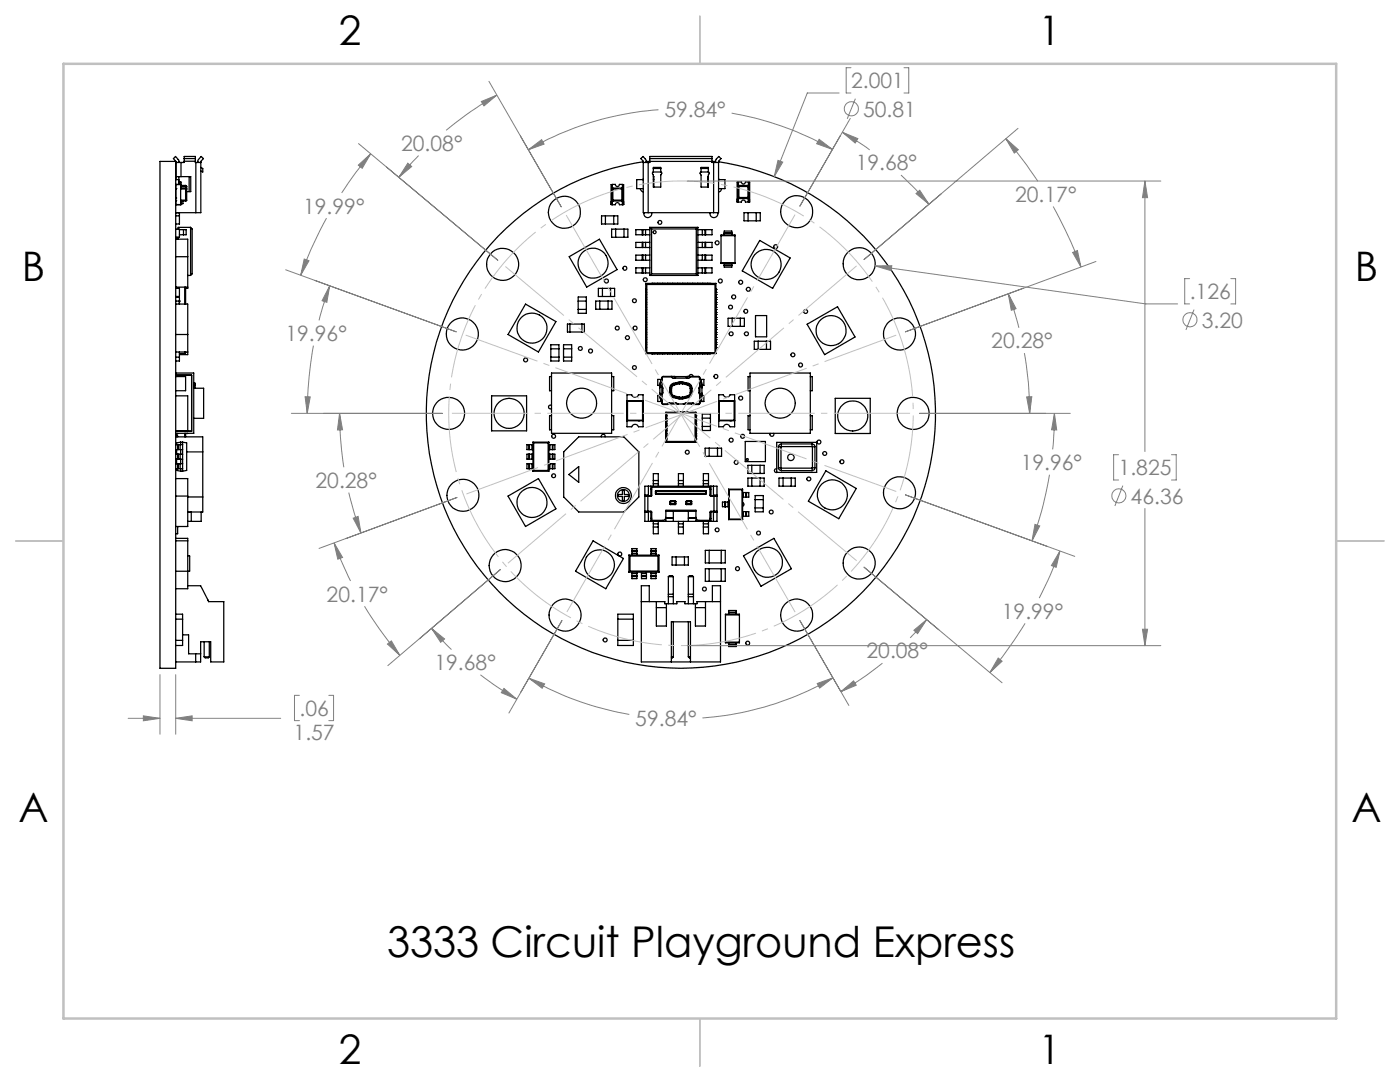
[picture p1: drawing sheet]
<svg xmlns="http://www.w3.org/2000/svg" width="279mm" height="216mm" viewBox="0 0 279 216" stroke-linecap="round" stroke-linejoin="round" font-family="sans-serif">
<defs><g id="words">
<text font-size="8.5" x="77.2" y="190.9">3333 Circuit Playground Express</text>
<g font-size="8.1">
<text x="67.6" y="8.9">2</text>
<text x="207.3" y="8.9">1</text>
<text x="4.4" y="56.2">B</text>
<text x="270.4" y="56.2">B</text>
<text x="3.7" y="164.1">A</text>
<text x="269.7" y="164.1">A</text>
<text x="67.6" y="212.4">2</text>
<text x="207.3" y="212.4">1</text>
</g>
<g font-size="4.2" fill="#808080">
<text x="169.9" y="17.6">2.001</text>
<text x="132.6" y="23.4">59.84°</text>
<text x="172.3" y="23.3">50.81</text>
<text x="80.1" y="30.1">20.08°</text>
<text x="170.8" y="34">19.68°</text>
<text x="202.6" y="40.3">20.17°</text>
<text x="60.5" y="42.6">19.99°</text>
<text x="237.4" y="59.7">.126</text>
<text x="239.8" y="65.4">3.20</text>
<text x="57" y="68">19.96°</text>
<text x="197.8" y="69.5">20.28°</text>
<text x="203.7" y="93.8">19.96°</text>
<text x="223.2" y="94.8">1.825</text>
<text x="63" y="97.4">20.28°</text>
<text x="225.6" y="100.5">46.36</text>
<text x="65.2" y="120">20.17°</text>
<text x="199.9" y="123.5">19.99°</text>
<text x="172.9" y="131.4">20.08°</text>
<text x="86.7" y="133.7">19.68°</text>
<text x="59.8" y="142.9">.06</text>
<text x="58.6" y="147.6">1.57</text>
<text x="126.8" y="144.9">59.84°</text>
</g>
</g></defs>
<g fill="none" stroke="#000" stroke-width=".25">
<path d="M31.9 32.2h3.2v101.1h-3.2zM35.1 37.6h.1M35.1 39.5h.1M35.1 35.8h.6v1M35.1 36.8h1M35.1 32.4h1M35.1 35.2h1M35.7 32.4v-.5l-.7-.7-.4 .4 .5 .6v3.6M35.7 36.3h.4v4.6h-1M35.7 35.2v1.6M36.1 39.9h.9M36.1 37.7h.9"/>
<path d="M36.1 36.8h-1v4h1M36.1 37.6h.1M36.1 37.2h.9M36.1 37h.9M36.1 37.5h.9M36.1 32.4h.7v-1.2h2.2v1.2h.1M36.1 35.2h2v3h-.8M36.1 32.4v2.8M36.8 31.6h2.2M36.8 32.2h2.2M37 37v.2M37 37.2h.3"/>
<path d="M37 37l.3 .2M37 39.9v.2M37 37.5v.2M37 37.5l.3 .1-.3 .1M37 39.9h.3M37 37.2v.3M37 37.7v2.2M37.3 39.9l-.3 .2M37.3 37.2v2.7M37.7 35.2v3M39.1 32.4h1M39.1 32.4v10"/>
<path d="M39.5 32.4v-.5l.6-.7 .5 .4-.5 .6v10.2h-1M40.1 33.4l.4 .2v.7l-.4-.2M122.1 37.7h.2M122.1 39.9h.2M122.1 39.9l.2 .2M122.1 37.7v2.2M122.2 37.6v-.8h.6a.41 .41 0 0 0 .4 .4 .41 .41 0 0 0 .4-.4h.6v.8M122.2 36.8h-.2v4h.2M122.3 39.9v.2M122.3 37.5l-.2 .2M122.3 37.5v.2M122.3 39.9h1.8"/>
<path d="M122.3 37.7v2.2M122.3 37.7h1.8M122.3 37.5h1.8M124.1 39.9v.2M124.1 37.7h.2M124.1 39.9h.2M124.1 37.5v.2M124.1 37.5l.2 .2M124.1 37.7v2.2M124.2 36.8h.3v4h-.3M124.3 39.9l-.2 .2M124.3 37.7v2.2"/>
<path d="M127.8 37.6l.2 .5 .4 .2M128.4 32.4h1M128.4 32.3a50.8 50.8 0 0 0-35.2 77.8 50.8 50.8 0 0 0 85.4 0 50.8 50.8 0 0 0-35.2-77.8M128.4 35.7l-.2 .1M128.4 35.8h-1.3v1.8h1.3M129 32.4l-.1-.5-.6-.7-.4 .4 .5 .6v10.2h1M129 32.2h13.8M129.4 32.4h.3v-1.2h12.4v1.2h.3M129.4 32.4v10M129.7 31.6h12.4M130.4 34.3l-.2 .1 .2 .5v2.4h1.5v-2.4l.2-.3-.2-.3M130.4 34.3v-.9h1.5v.9"/>
<path d="M130.4 34.3h1.5M130.4 33.6h1.5M130.4 35.2h.1v2.1M130.4 35.8h.1M139.9 34.3l-.2 .2 .2 .4v2.4h1.5v-2.4l.2-.3-.2-.3M139.9 34.3h1.5M139.9 34.3v-.9h1.5v.9M139.9 33.6h1.5M141.3 35.8h.1M141.4 35.2l-.1 2.1M142.4 32.4h1M142.4 32.4v10"/>
<path d="M142.8 32.4l.1-.7 .5-.5 .5 .4-.5 .6v10.2h-1M143.4 35.7l.2 .1M143.4 35.8h1.3v1.8h-1.3M144 37.6a.61 .61 0 0 1-.6 .7M147.1 36.3h.9a.41 .41 0 0 0 .4 .4 .41 .41 0 0 0 .4-.4h.8v4h-.8a.41 .41 0 0 0-.4-.4 .41 .41 0 0 0-.4 .4h-.9zM147.2 37.2h.3M147.2 39.4h.3M147.2 39.4l.3 .2M147.2 37.2v2.2M147.4 36.3v.7M147.4 39.6v.7M147.4 39.7h-.3v.6h.3"/>
<path d="M147.5 37v.2M147.5 37l-.3 .2M147.5 39.4v.2M147.5 37.2v2.2M147.5 37.2h1.8M147.5 37h1.8M147.5 39.4h1.8M147.5 39.6h1.8M149.3 37v.2M149.3 39.4h.2M149.3 39.4v.2M149.3 37.2h.2"/>
<path d="M149.3 37l.2 .2M149.3 37.2v2.2M149.4 36.3v.7M149.4 39.6v.7M149.4 39.7h.2v.6h-.2M149.5 39.4l-.2 .2M149.5 37.2v2.2M35.1 40h.1M35.1 45.7h.7v1.6h-.7M35.1 42.4h4M35.1 43.1h.7M35.1 57.5h.7v1.7h-.7v.1h.7v1.4"/>
<path d="M35.1 47.7h2.4v9.8h-.5M35.1 57.5h.1M35.1 51.2h2.4M35.1 57.3h2.4M35.1 57.3v.2M35.3 47.3v.4M35.5 59.2v.1M35.6 47.3v.4M35.8 46.8h.8M35.8 45.8h.8M35.8 42.4v2.3h-.7M36.1 40.8h.1"/>
<path d="M36.1 40.3h.1M36.1 40.1h.9M36.1 40.5l.2 .1M36.5 40.1v.5h-.4M36.6 45.8h.5v1h-.5M36.6 45.8v1M36.9 57.3v3.4M37 57.3v3.4M37.5 55h.5M38 45.4h-2.4v.3M38 45.4v9.6M38 45.4l.3 .3v8.9l-.3 .4"/>
<path d="M113.6 51.2l6-3.5 3.6 6.1-6.1 3.5zM115.4 59.3h1.6v3.2h-1.6zM119.4 57.5h3.3v1.7h-3.3zM120.1 43.1h3.2v1.6h-3.2zM120.2 57.5v1.7M120.8 43.1v1.6M121.8 57.5v1.7M122.1 45.7h3.2v1.6h-3.2zM122.2 40.1v.8h.6a.41 .41 0 0 1 .4-.5 .41 .41 0 0 1 .4 .5h.6v-.8M122.2 40.3h-.2v.5M122.3 40.1h1.8M122.5 43.1v1.6"/>
<path d="M122.9 45.7v1.6M124.2 40.3h.3M124.5 45.7v1.6M128.2 45.8h.1M128.2 46.8h.1M128.2 53.4h.1M128.2 54.5h.1M128.2 49.4h.1M128.2 48.4h.1M128.2 51.9h.1M128.2 50.9h.1M128.2 48.4h-1.3v1h1.3"/>
<path d="M128.2 53.4h-1.3v1.1h1.3M128.2 45.8h-1.3v1h1.3M128.2 50.9h-1.3v1h1.3M128.2 45.8v1M128.2 48.4v1M128.2 50.9v1M128.2 53.4v1.1M128.3 48.4h.5M128.3 49.4h.5M128.3 53.4h.5M128.3 54.5h.5M128.3 51.9h.5"/>
<path d="M128.3 50.9h.5M128.3 45.8h.5M128.3 46.8h.5M128.3 45.8v1M128.3 48.4v1M128.3 50.9v1M128.3 53.4v1.1M128.5 42.4a.8 .8 0 0 0 .8 1 .8 .8 0 0 0 .8-1M128.8 45.8v1M128.8 48.4v1M128.8 50.9v1M128.8 53.4v1.1"/>
<path d="M128.8 48.4h.9M128.8 49.4h.9M128.8 54.5h.9M128.8 53.4h.9M128.8 46.8h.9M128.8 45.8h.9M128.8 51.9h.9M128.8 50.9h.9M128.9 59.4h.1M128.9 58.8h.1M128.9 57.7h.1M128.9 58.3h.1"/>
<path d="M128.9 59.8h.1M128.9 56.6v14M128.9 56.6l.2 .2M128.9 56.6h14M129.1 56.8v13.6M129.1 56.8h13.6M129.4 42.4h13M129.7 55h9.6M129.7 45.4l.3 .3M129.7 45.4h9.6M129.7 45.4v9.6M130 54.6l-.3 .4"/>
<path d="M130 54.6h9M130 45.7h9M130 45.7v8.9M130.1 56.6h.1M130.7 56.6h.1M131.1 56.6h.1M131.7 56.6h.1M132.1 56.6h.1M132.7 56.6h.1M133.1 56.6h.1M133.7 56.6h.1M134.1 56.6h.1"/>
<path d="M134.7 56.6h.1M135.1 56.6h.1M135.7 56.6h.1M136.1 56.6h.1M136.7 56.6h.1M137.1 56.6h.1M137.7 56.6h.1M138.1 56.6h.1M138.7 56.6h.1M139 54.6l.3 .4M139 45.7v8.9M139.1 56.6h.1"/>
<path d="M139.3 45.4l-.3 .3M139.3 45.4v9.6M139.3 48.4h.9M139.3 49.4h.9M139.3 54.5h.9M139.3 53.4h.9M139.3 46.8h.9M139.3 45.8h.9M139.3 51.9h.9M139.3 50.9h.9M139.7 56.6h.1M140.1 56.6h.1"/>
<path d="M140.2 51.9h.5M140.2 50.9h.5M140.2 49.4h.5M140.2 48.4h.5M140.2 46.8h.5M140.2 45.8h.5M140.2 54.5h.5M140.2 53.4h.5M140.2 45.8v1M140.2 48.4v1M140.2 50.9v1M140.2 53.4v1.1"/>
<path d="M140.7 51.9h.1M140.7 50.9h.1M140.7 53.4h.1M140.7 54.5h.1M140.7 49.4h.1M140.7 48.4h.1M140.7 46.8h.1M140.7 45.8h.1M140.7 56.6h.1M140.7 45.8v1M140.7 48.4v1M140.7 50.9v1"/>
<path d="M140.7 53.4v1.1M140.8 48.4h1.3v1h-1.3M140.8 53.4h1.3v1.1h-1.3M140.8 45.8h1.3v1h-1.3M140.8 50.9h1.3v1h-1.3M140.8 45.8v1M140.8 48.4v1M140.8 50.9v1M140.8 53.4v1.1M141.1 56.6h.1M141.7 56.6h.1M141.7 42.4a.8 .8 0 0 0 .8 1 .8 .8 0 0 0 .8-1"/>
<path d="M142.7 56.8v13.6M142.9 58.3h.1M142.9 57.7h.1M142.9 59.4h.1M142.9 58.8h.1M142.9 59.8h.1M142.9 56.6l-.2 .2M142.9 56.6v14M143.9 52.4h2.8M143.9 46.9h2.8v5.7h-2.8zM143.9 47h2.8M144.5 52.6v.3"/>
<path d="M144.5 46.6v.3M144.5 52.9v.1M144.5 46.5v.1M144.5 52.9h1.5M144.5 46.6h1.5M144.5 53h1.5M144.5 46.5h1.5M144.5 53v.3h1.5v-.3M144.5 46.5v-.4h1.5v.4M146 52.6v.3M146 46.6v.3M146 52.9v.1"/>
<path d="M146 46.5v.1M148.5 42.4h3.2v1.7h-3.2zM149.3 42.4v1.7M150.9 42.4v1.7M151.6 48l6.1 3.5-3.5 6-6.1-3.5zM35.1 75.1h1.9v2.9h-1.9M35.1 79h2.4v7h-2.4M35.1 74.4h3.6v12.1h-3.6v.1M35.1 71.3h.7M35.1 60.1h.7M35.1 60.7h2.4v10.1h-1.7M35.1 66.7h2.4"/>
<path d="M35.1 70.2h2.4M35.1 74.9h3.1v11.1h-3.1M35.8 60.1h.1M35.8 70.6h1.1M35.8 70.2v1.8h-.7M36.9 70.2v.4M37 70.2l-.1 .4M38.7 77.5h1.9v6h-1.9M38.7 76.3h.1M38.7 76.6h.1M38.7 76.4h.1M38.7 76.3l.2 .3"/>
<path d="M38.7 76.6l.2 .2M38.7 76.4l.2 .2M38.7 76.6v.9M38.7 76.3v.1M38.7 76.4v.2M38.9 76.8v.7M38.9 76.6v.2M98.1 79h7v7h-7zM104.9 60.7l6 3.5-3.4 6-6.1-3.5zM109.9 68.8h1.6v3.2h-1.6zM109.9 71.3h1.6M109.9 69.6h1.6"/>
<path d="M110.1 75.1h-.4v2.9h.4M110.1 74.4h12v12.1h-12zM112.5 68.8h1.6v3.2h-1.6zM112.5 71.3h1.6M112.5 69.6h1.6M113.2 64.7h3.4v1.6h-3.4zM113.7 64.7v1.6M115.4 61.7h1.6M115.4 60.1h1.6M116.1 64.7v1.6M118.9 60.1h3.2v1.6h-3.2zM119.7 60.1v1.6"/>
<path d="M121.4 60.1v1.6M122.1 75.1h.4v2.9h-.4M125.1 78.8h1a.7 .7 0 0 0 .7 .5 .7 .7 0 0 0 .6-.5h.9v6.4h-.9a.7 .7 0 0 0-.6-.5 .7 .7 0 0 0-.7 .5h-1zM128.9 65.4h.1M128.9 64.8h.1M128.9 64.3h.1M128.9 63.7h.1M128.9 69.4h.1M128.9 68.8h.1M128.9 67.3h.1M128.9 66.7h.1M128.9 68.4h.1"/>
<path d="M128.9 67.8h.1M128.9 62.4h.1M128.9 61.8h.1M128.9 61.3h.1M128.9 60.7h.1M128.9 60.4h.1M128.9 63.4h.1M128.9 62.8h.1M128.9 65.8h.1M128.9 66.4h.1M128.9 70.6h14M129.1 70.4l-.2 .2"/>
<path d="M129.1 70.4h13.6M130.1 70.6h.1M130.7 70.6h.1M131.1 70.6h.1M131.6 78.9h-.3v1.2h.8M131.7 70.6h.1M131.7 78.4l-.1 .6 .2 .6M131.8 78.7v1.2l.4 .1M131.8 77.1h.1M131.8 79.6h.1M131.8 76.2l-.2 .6 .1 .6M131.8 76.2h.1"/>
<path d="M132 77.1h-.3v1.6h.3M132.1 70.6h.1M132.1 80v.5l.2 .2h1v-.2M132.1 77.1v1.6M132.1 75.7h-.8v1.2h.3M132.2 78.7l-.4 .1M132.2 75.8l-.4 .2v1l.4 .2M132.2 77.2l.1 .2v1.1l-.1 .2M132.2 75.8v-.6h1.9l.2 .3h3.2l.2-.3h1.9v.6M132.2 75.8v1.4M132.2 78.7v1.3M132.7 70.6h.1"/>
<path d="M133.1 70.6h.1M133.7 70.6h.1M133.8 78.3a.99 .99 0 0 0 .7 1M133.8 77.5v.8M133.8 77.5h.1M133.8 78.3h.1M133.8 77.5h.2M133.8 78.3h.2M133.8 78.3a.85 .85 0 0 0 .7 .9M133.9 75.1h.2M134 76.7l1.7-.5 1.6 .3a.99 .99 0 0 1 .8 1v.9a.99 .99 0 0 1-.8 .9l-1.1 .3-1.8-.3a.99 .99 0 0 1-.7-.9v-1.1zM134 78.3a.83 .83 0 0 0 .6 .7"/>
<path d="M134 77.5v.8M134.1 70.6h.1M134.5 76.6a.85 .85 0 0 0-.7 .9M134.5 76.6l.1 .2M134.5 76.6a.99 .99 0 0 0-.7 .9M134.5 79.2l1 .2M134.5 79.3l1 .2M134.5 76.6h.1M134.5 79.2v.1M134.6 75.5l.3-.4h2l.3 .4M134.6 76.8a.83 .83 0 0 0-.6 .7M134.6 79l-.1 .2"/>
<path d="M134.6 79l1 .2M134.7 70.6h.1M134.7 75.4v-.3h-2.4l-.2 .3v.4M135.1 70.6h.1M135.5 76.4l.1 .2M135.5 79.4h.7M135.5 76.4h.7M135.5 79.5h.7M135.5 76.3h.7M135.5 76.4l-1 .2M135.5 76.3v.1M135.5 79.4v.1"/>
<path d="M135.5 76.3l-1 .3M135.6 79.2h.6M135.6 76.6h.6M135.6 79.2l-.1 .2M135.6 76.6l-1 .2M135.7 70.6h.1M136.1 70.6h.1M136.2 79.2v.2M136.2 76.6l1 .2M136.2 76.4v.2M136.2 76.4l1 .2M136.2 76.3v.1"/>
<path d="M136.2 79.4v.1M136.2 76.3l1 .3M136.7 70.6h.1M137.1 70.6h.1M137.1 75.4v-.3h2.4l.2 .2v.5M137.2 79v.2M137.2 76.8a.83 .83 0 0 1 .6 .7M137.2 79l-1 .2M137.2 76.6v.2M137.2 76.6a.92 .92 0 0 1 .7 .9M137.2 79.2l-1 .2M137.2 79.2v.1"/>
<path d="M137.2 76.6a.99 .99 0 0 1 .8 .9M137.2 76.6h.1M137.2 79.3l-1 .2M137.5 75.1a.41 .41 0 0 1 .4-.4 .41 .41 0 0 1 .4 .4M137.7 70.6h.1M137.8 78.3h.1M137.8 78.3a.83 .83 0 0 1-.6 .7M137.8 77.5h.1M137.8 77.5v.8M137.9 78.3a.92 .92 0 0 1-.7 .9M137.9 77.5v.8M137.9 77.5h.1"/>
<path d="M137.9 78.3h.1M138 78.3a.99 .99 0 0 1-.8 1M138 77.5v.8M138.1 70.6h.1M138.7 70.6h.1M139.1 70.6h.1M139.6 75.8l.3 .2v1.1l-.3 .1M139.6 77.2l-.1 .2v1.1l.1 .2M139.6 78.7h.3v1.2M139.6 75.8v1.4M139.6 78.7v1.3M139.7 70.6h.1"/>
<path d="M139.7 80v.5l-.2 .2h-1v-.2M139.7 77.1v1.6M139.7 75.7h.8v1.2h-.4M139.7 77.1h.4v1.6h-.4M139.9 79.9h.1M139.9 79.9l-.3 .1M139.9 78.7h.1M139.9 77.1h.1M139.9 76.2l.2 .4v.8M140.1 70.6h.1M140.1 78.4v.8l-.2 .4M140.1 78.9h.4v1.2h-.8"/>
<path d="M140.7 70.6h.1M141.1 70.6h.1M141.7 70.6h.1M142.7 70.4l.2 .2M142.9 68.8h.1M142.9 69.4h.1M142.9 60.4h.1M142.9 60.7h.1M142.9 61.3h.1M142.9 62.4h.1M142.9 61.8h.1M142.9 62.8h.1"/>
<path d="M142.9 63.4h.1M142.9 63.7h.1M142.9 64.3h.1M142.9 65.4h.1M142.9 64.8h.1M142.9 65.8h.1M142.9 66.4h.1M142.9 66.7h.1M142.9 67.3h.1M142.9 67.8h.1M142.9 68.4h.1M143.4 78.8h1a.7 .7 0 0 0 .6 .5 .7 .7 0 0 0 .7-.5h.9v6.4h-.9a.7 .7 0 0 0-.7-.5 .7 .7 0 0 0-.6 .5h-1z"/>
<path d="M145.3 63.5h3.3v1.6h-3.3zM146.1 63.5v1.6M147.7 63.5v1.6M149.7 75.1h-.4v2.9h.4M149.7 74.4h12v12.1h-12zM150.5 68.1h3.3v1.6h-3.3zM150.8 63h2.2v4.2h-2.2zM151.3 68.1v1.6M153 68.1v1.6M161.1 64.7l6-3.5 3.5 6-6 3.6zM161.7 75.1h.4v2.9h-.4M166.7 79.5h7v7h-7z"/>
<path d="M35.1 86.6h.1M35.1 87h.1M35.1 91.6h.4M35.1 90.6h.4M35.1 93.5h.4M35.1 92.5h.4M35.1 89.7h.4M35.1 88.7h.4M35.1 87v.2h5.4v15h-3M35.1 87h.4v.2M35.1 90.2h.1M35.1 95.5h2.4v9.6h-2.4"/>
<path d="M35.1 99h2.4M35.1 86.6v.4M35.2 93.5v.4l.9 .1M35.2 89.7v.9M35.2 91.6v.9M35.5 93.5h.1M35.5 92.5h.1M35.5 90.6h.1M35.5 91.6h.1M35.5 88.7h.1M35.5 89.7h.1M35.5 86.5v.1h-.4"/>
<path d="M35.5 88.7v1M35.5 90.6v1M35.5 92.5v1M35.6 91.6h.3M35.6 90.6h.3M35.6 93.5h.3M35.6 92.5h.3M35.6 89.7h.3M35.6 88.7h.3M35.6 88.7v1M35.6 90.6v1M35.6 92.5v1"/>
<path d="M35.9 88.7h.5M35.9 89.7h.5M35.9 90.6h.5M35.9 91.6h.5M35.9 93.5h.5M35.9 92.5h.5M35.9 88.7v1M35.9 90.6v1M35.9 92.5v1M36.1 94h.3M36.1 88.2h.3M36.1 88.2l-.9 .2v.3"/>
<path d="M36.1 88.2v.5M36.1 89.7v.9M36.1 91.6v.9M36.1 93.5v.5M36.4 88.2v5.8M36.4 88.2l.9 .2v5.5l-.9 .1M36.9 86.5v.7M37 86.5v.7M37.3 90.2h3.2M37.5 99.2h3M37.5 86.5h-.5M101.4 99l6.1-3.5 3.4 6-6 3.6z"/>
<path d="M105.6 92.5h.1M105.6 93.5h.1M105.6 88.7h.1M105.6 89.7h.1M105.6 91.6h.1M105.6 90.6h.1M105.6 90.6h-.4v1h.4M105.6 92.5h-.4v1h.4M105.6 88.7h-.4v1h.4M105.6 88.7v1M105.6 90.6v1M105.6 92.5v1"/>
<path d="M105.7 92.5h.5M105.7 93.5h.5M105.7 91.6h.5M105.7 90.6h.5M105.7 88.7h.5M105.7 89.7h.5M105.7 88.7v1M105.7 90.6v1M105.7 92.5v1M106.2 91.6h.2M106.2 88.7v1M106.2 90.6v1"/>
<path d="M106.2 92.5v1M106.2 90.6h.2M106.2 93.5h.2M106.2 92.5h.2M106.2 89.7h.2M106.2 88.7h.2M106.4 88.2v5.8M106.4 88.2l.1 .2M106.4 94h3.1M106.4 88.2h3.1M106.5 88.4v5.5M106.5 93.9l-.1 .1"/>
<path d="M106.5 88.4h2.9M106.5 93.9h2.9M109.4 93.9l.1 .1M109.4 88.4v5.5M109.5 88.2l-.1 .2M109.5 88.2v5.8M109.5 91.6h.2M109.5 90.6h.2M109.5 93.5h.2M109.5 92.5h.2M109.5 89.7h.2M109.5 88.7h.2"/>
<path d="M109.7 92.5h.5M109.7 93.5h.5M109.7 91.6h.5M109.7 90.6h.5M109.7 89.7h.5M109.7 88.7h.5M109.7 88.7v1M109.7 90.6v1M109.7 92.5v1M110.1 80.9a.38 .38 0 0 0-.6 .3 .38 .38 0 0 0 .6 .3M110.1 82.9h-.4v2.9h.4M110.2 89.7h.1"/>
<path d="M110.2 88.7h.1M110.2 91.6h.1M110.2 90.6h.1M110.2 92.5h.1M110.2 93.5h.1M110.2 88.7v1M110.2 90.6v1M110.2 92.5v1M110.3 90.6h.4v1h-.4M110.3 92.5h.4v1h-.4M110.3 88.7h.4v1h-.4M110.3 88.7v1"/>
<path d="M110.3 90.6v1M110.3 92.5v1M112.5 90.2l3-3h9l3 3v9l-3 3h-9l-3-3zM113.5 94.7l2-1.6v3.1zM120 87.2a.39 .39 0 0 1 .4-.5 .39 .39 0 0 1 .4 .5M122.1 82.9h.4v2.9h-.4M123.4 98.7h.8v-.8h.4v.8h.8v.4h-.8v.8h-.4v-.8h-.8zM125.2 83.9l-.1 .1h3.2l-.1-.1M125.2 83.9h3M125.2 80.1l-.1-.1h3.2l-.1 .1M125.2 80.1h3M125.2 80.1v3.8"/>
<path d="M128.2 80.1v3.8M128.7 99h1.2M128.7 97h14.4v7h-14.4zM128.7 98.8h.6v3.4h-.6M129.1 98.8v.2M129.3 98.9h.6M129.4 97v1.9M129.9 99l.2-.1v-1.7h11.6v1.6l.2 .2M129.9 97.6h.2M129.9 97v2M130.4 97v-2.5h1v2.5M130.4 96.5h1"/>
<path d="M130.4 95.9h1M130.8 98.5h.1M130.8 98h.1M130.8 98.5l.2 .1M130.8 98v.5M130.9 98.5h.1M130.9 98.5h9.9M130.9 98h.1M130.9 98v.5M131 98.5v.1M131 97.9v.1M131 98h-.1"/>
<path d="M131 97.9l-.2 .1M131 98.5h.1M131 98h.1M131 98h9.8M131 97.9h9.8M131 98.5h9.8M131 98.6h9.8M131 98v.5M132.2 80v.6h1l.3-.2M132.9 83h.1M132.9 83.6h.1M132.9 86h.1"/>
<path d="M132.9 86.6h.1M132.9 85.6h.1M132.9 85h.1M132.9 84.6h.1M132.9 84h.1M132.9 87h.1M132.9 87.6h.1M132.9 88.3h6M132.9 82.3v6M132.9 82.3l.2 .2M132.9 82.3h6M133.1 88.1h5.6"/>
<path d="M133.1 88.1l-.2 .2M133.1 82.5v5.6M133.1 82.5h5.6M133.5 80.4h1.4l.5 .2M133.5 80.4l.2 .2h4.4l.1-.2M133.8 99.9v.1M133.8 99.9l-.1 .2M133.8 99.9h.9M134.6 88.3h.1M134.6 82.3h.1M134.7 99.9v.1M134.7 99.9l.2 .2"/>
<path d="M135.2 88.3h.1M135.2 82.3h.1M135.4 97v-2.5h1v2.5M135.4 96.5h1M135.4 95.9h1M135.6 88.3h.1M135.6 82.3h.1M136.2 88.3h.1M136.2 82.3h.1M136.6 88.3h.1M136.6 82.3h.1M137.1 99.9v.1"/>
<path d="M137.1 99.9l-.2 .2M137.1 99.9h.8M137.2 88.3h.1M137.2 82.3h.1M137.9 99.9v.1M137.9 99.9l.1 .2M138.7 82.5v5.6M138.7 88.1l.2 .2M138.9 85h.1M138.9 85.6h.1M138.9 84h.1M138.9 84.6h.1"/>
<path d="M138.9 83.6h.1M138.9 83h.1M138.9 86h.1M138.9 86.6h.1M138.9 87h.1M138.9 87.6h.1M138.9 82.3l-.2 .2M138.9 82.3v6M139.6 80v.6h-1l-.3-.2h-1.4l-.5 .2M140.2 82.6h1.6v3.3h-1.6zM140.2 83.4h1.6M140.2 85.1h1.6"/>
<path d="M140.4 97v-2.5h1v2.5M140.4 96.5h1M140.4 95.9h1M140.7 89.4h3.3v1.7h-3.3zM140.8 97.9v.1M140.8 98.5v.1M140.8 97.9l.2 .1M140.8 98h.1M140.8 98.5h.1M140.8 98v.5M140.9 98h.1M140.9 98.5h.1"/>
<path d="M140.9 98.5h-.1M140.9 98v.5M141 98.5l-.2 .1M141 98v.5M141.5 89.4v1.7M141.7 97.6h.2M141.9 99h1.2M141.9 98.9h.6M141.9 97v2M142.4 97v1.9M142.7 98.8v.2M143.1 98.8h-.6v3.4h.6"/>
<path d="M143.2 89.4v1.7M143.5 83.9h3M143.5 83.9l-.1 .1h3.2l-.1-.1M143.5 80.1h3M143.5 80.1l-.1-.1h3.2l-.1 .1M143.5 80.1v3.8M145.4 97.6v6.1M145.4 97.6l.1 .1M145.4 97.6h2.8M145.5 97.7v5.9M145.5 97.7h2.6M146.5 80.1v3.8"/>
<path d="M148.1 97.7v5.9M148.2 97.6l-.1 .1M148.2 97.6v6.1M148.2 98.3h.1M148.2 99.2h.1M148.3 99.2h.5M148.3 98.3h.5M148.3 98.3v.9M148.7 88.1h4.1v4h-4.1zM148.8 98.3h.1M148.8 99.2h.1M148.8 98.3v.9"/>
<path d="M148.9 99.2h.1M148.9 98.3h.1M148.9 98.3v.9M149 98.3h.4v.9h-.4M149 98.3v.9M149.3 92.9h3.2v1.6h-3.2zM149.3 95.4h3.2v1.6h-3.2zM149.7 82.9h-.4v2.9h.4M150 92.9v1.6M150 95.4v1.6M150.7 98.9h1.6v3.2h-1.6zM150.7 99.7h1.6"/>
<path d="M151.7 92.9v1.6M151.7 95.4v1.6M153.7 86.5a.39 .39 0 0 0 .3 .6 .39 .39 0 0 0 .4-.6M155 93.5a.4 .4 0 0 0-.4 .5 .4 .4 0 0 0 .6 .3M155 88.3h8v6h-8zM155.4 93.3l.2 .5 .3 .1M155.4 93.3h.5M155.4 89.1h.5M155.4 89.1v4.2M155.5 95.4h3.2v1.6h-3.2zM155.9 93.3v.1M155.9 89.1v4.2"/>
<path d="M155.9 93.4v.5M155.9 89.1h.1M155.9 88.6l-.4 .2-.1 .3M155.9 88.6v.5M155.9 93.9h6.2M155.9 89.1h6.2M155.9 93.4h6.2M155.9 88.6h6.2M156.3 95.4v1.6M157.9 95.4v1.6M161.7 82.9h.4v2.9h-.4M162.1 93.4v.5"/>
<path d="M162.1 89.1h.1M162.1 88.6v.5M162.1 88.6a.54 .54 0 0 1 .5 .5M162.1 93.3v.1M162.1 93.3h.5M162.1 89.1h.5M162.1 89.1v4.2M162.6 93.3a.54 .54 0 0 1-.5 .6M162.6 89.1v4.2M164.8 93.9l6.1 3.6-3.5 6-6.1-3.5zM35.1 107.9h2.4M35.1 107.4h2.4v10.1h-2.4"/>
<path d="M35.5 105.1v1.4h-.4M37.5 116.9h2.5l1.7 3.2M37.5 110.9h.4v3l-2.8 .1M38 102.2h-.5M38.2 102.2v1.8M40.1 102.2v1.8h-2.6M41.5 119.7l.2 .4M118.4 107.9l6 3.5-3.5 6.1-6-3.5zM125.5 110.8l.2 .1M125.5 110.8h6M125.5 110.8v3.4M125.5 114.2h6"/>
<path d="M125.7 110.9h5.6M125.7 110.9v3M125.7 113.9l-.2 .3M125.7 113.9h5.6M126.1 114.4v.5M126.1 110.1v.4M126.1 109.9v.2M126.1 114.9v.1M126.1 114.4h1M126.1 114.9h1M126.1 110.5h1M126.1 109.9v-.4h1v.4"/>
<path d="M126.1 115v.5h1v-.5M126.1 110.5v.3M126.1 114.2v.2M126.1 110.1h1M126.1 115h1M126.1 109.9h1M127.1 114.4v.5M127.1 110.1v.4M127.1 109.9v.2M127.1 114.9v.1M127.1 110.5v.3M127.1 114.2v.2"/>
<path d="M128 114.4v.5M128 114.9v.1M128 114.4h1M128 115v.5h1v-.5M128 114.2v.2M128 114.9h1M128 115h1M128.7 102h1.2M129 114.4v.5M129 114.9v.1M129 114.2v.2M129.1 102v.2"/>
<path d="M129.3 102.1h.6M129.4 102.1v1.9M129.9 102l.2 .1v1.7h2.2a.6 .6 0 0 0 .6-.6v-1.4h6v1.4a.6 .6 0 0 0 .6 .6h2.2v-1.6l.2-.2M129.9 102v2M129.9 103.4h.2M129.9 110.1v.4M129.9 114.4v.5M129.9 109.9v.2M129.9 114.9v.1M129.9 114.4h1M129.9 114.9h1M129.9 110.5h1"/>
<path d="M129.9 110.1h1M129.9 109.9v-.4h1v.4M129.9 110.5v.3M129.9 114.2v.2M129.9 115v.5h1v-.5M129.9 115h1M129.9 109.9h1M130.4 104.5h1M130.4 105.2h1M130.4 104v2.5h1v-2.5M130.9 110.1v.4M130.9 114.4v.5"/>
<path d="M130.9 109.9v.2M130.9 114.9v.1M130.9 110.5v.3M130.9 114.2v.2M131.3 110.9v3M131.3 113.9l.2 .3M131.5 110.8l-.2 .1M131.5 110.8v3.4M132.9 103.4h1.5M132.9 103.4v.6M132.9 102h6M132.9 103.3h1.5"/>
<path d="M133.3 103.3v.1M133.4 119.1v1.4M133.4 118.6v.5M133.4 115.1l.2-.2h.6l.2 .2M133.4 115.1h1M133.4 119.1h1M133.4 118.6h1M133.4 115.1v3.5M133.7 100.5l.1 .2M133.7 100.5h.1M133.7 100.1h.1M133.7 100.1v.4"/>
<path d="M133.8 100.5v.1M133.8 100.5h.1M133.8 100.1h.1M133.8 100.1v.4M133.8 100.6h.1M133.8 100.6v.1M133.8 100v.1M133.8 100h.9M133.8 100.6h.9M133.8 100.7h.9M133.8 100.1h.9M133.8 100.5h.9"/>
<path d="M134.1 111.1h3.3v1.6h-3.3zM134.4 119.1v1.4M134.4 118.6v.5M134.4 102v2M134.4 115.1v3.5M134.7 100l.1 .1M134.7 100.6v.1M134.7 100v.1M134.7 100.5h.1M134.7 100.5v.1M134.7 100.1h.1M134.7 100.1v.4"/>
<path d="M134.8 100.1h.1M134.8 100.5h.1M134.8 100.5l-.1 .1M134.8 100.1v.4M134.9 100.5l-.2 .2M134.9 100.1v.4M134.9 111.1v1.6M135.4 104.5h1M135.4 105.2h1M135.4 104v2.5h1v-2.5M136.6 111.1v1.6M136.9 100.5h.1"/>
<path d="M136.9 100.1h.1M136.9 100.5l.2 .2M136.9 100.1v.4M137 100.5l.1 .1M137 100.1h.1M137 100.5h.1M137 100.1v.4M137 100.6h.1M137.1 100.6v.1M137.1 100l-.1 .1M137.1 100.6h.1M137.1 100.5v.1"/>
<path d="M137.1 100v.1M137.1 100h.8M137.1 100.6h.8M137.1 100.7h.8M137.1 100.1h.8M137.1 100.1v.4M137.1 100.5h.8M137.4 119.1v1.4M137.4 118.6v.5M137.4 115.1l.2-.2h.6l.2 .2M137.4 115.1h1M137.4 103.4h1.5v.6"/>
<path d="M137.4 102v2M137.4 115.1v3.5M137.4 103.3h1.5M137.4 119.1h1M137.4 118.6h1M137.9 100.6v.1M137.9 100l.1 .1M137.9 100v.1M137.9 100.1h.1M137.9 100.5v.1M137.9 100.5h.1M137.9 100.1v.4"/>
<path d="M138 100.5l-.1 .1M138 100.5h.1M138 100.1h.1M138 100.1v.4M138 100.5l-.1 .2M138.4 119.1v1.4M138.4 118.6v.5M138.4 115.1v3.5M138.5 103.3v.1M140.4 104.5h1M140.4 104v2.5h1v-2.5M140.4 105.2h1"/>
<path d="M140.8 109.8h3.9v2.5h-3.9zM140.8 113.5h3.9v2.5h-3.9zM141.5 109.8v2.5M141.5 113.5v2.5M141.7 103.4h.2M141.9 102h1.2M141.9 102v2M141.9 102.1h.6M142.4 102.1v1.9M142.7 102v.2M143.9 109.8v2.5M143.9 113.5v2.5"/>
<path d="M144.6 101.1h.1M144.6 100.2h.1M144.6 100.2h-.4v.9h.4M144.6 100.2v.9M144.7 101.1h.1M144.7 100.2h.1M144.7 100.2v.9M144.8 101.1h.5M144.8 100.2h.5M144.8 100.2v.9M145.3 100.2v.9M145.3 101.1h.1"/>
<path d="M145.3 100.2h.1M145.4 103.7h2.8M145.5 103.6l-.1 .1M145.5 103.6h2.6M148.1 103.6l.1 .1M148.2 100.3a.38 .38 0 0 1 .3 .3 .38 .38 0 0 1-.3 .4M148.2 102.1h.1M148.2 103h.1M148.3 102.1h.5M148.3 103h.5M148.3 102.1v.9M148.4 110.9l6-3.5 3.5 6.1-6 3.5z"/>
<path d="M148.8 102.1v.9M148.8 102.1h.1M148.8 103h.1M148.9 102.1h.1M148.9 103h.1M148.9 102.1v.9M149 102.1h.4v.9h-.4M149 102.1v.9M150.7 101.4h1.6M35.1 122.6h1.3v6.2h-1.3M35.1 123.5h1.3M35.1 127.8h1.3"/>
<path d="M36.4 126.7h1.2v3.8h2.4M39.1 130.5v1.6M40.7 131.1l.3 .2h.6l.2-.2M40.7 131.1h1.1M40.7 128.1v3M41.7 120.1h3v12h-2.6v-4h-2.1v4h-4.9M41.8 128.1v3M123.3 122.6h3.1v6.2h-3.1zM123.3 123.5h3.1M123.3 127.8h3.1M128 120.1h4.7v.4h2.4v-.4h1.6v.4h2.4v-.4h4.7M129.6 120.1v-3.2h-1.6v15.2h15.8v-15.2h-1.6v3.2"/>
<path d="M131 120.1v4.8h2v-4.4M131 121.2h2M134 131.1h.4M134 132.1v-8h3.8v8M134.4 124.1v7M134.4 131.1l-.2 .2h-.2M137.4 124.1v7M137.4 131.1l.4 .2M137.4 131.1h.4M138.8 121.2h2M140.8 120.1v4.8h-2v-4.4M144.8 122.6h2.8v5.7h-2.8z"/>
<path d="M144.8 122.7h2.8M144.8 128.1h2.8M145.4 128.3v.3M145.4 122.2v.4M145.4 122.2h.1M145.4 128.6v.1M145.4 122.2v-.4h1.5v.4M145.4 128.7v.3h1.5v-.3M145.4 128.6h1.5M145.4 122.2h1.5M145.4 128.7h1.5M146.9 128.3v.3"/>
<path d="M146.9 122.2v.4M146.9 122.2h.1M146.9 128.6v.1"/>
<circle cx="100.3" cy="52.7" r="3.2"/>
<circle cx="112.6" cy="42.3" r="3.2"/>
<circle cx="118.4" cy="52.5" r="3"/>
<circle cx="121" cy="56.1" r=".4"/>
<circle cx="124.7" cy="53.5" r=".39"/>
<circle cx="128.8" cy="55.8" r=".39"/>
<circle cx="130.6" cy="46.3" r=".3"/>
<circle cx="131.7" cy="44.4" r=".39"/>
<circle cx="143.1" cy="48.4" r=".39"/>
<circle cx="143.8" cy="56.1" r=".39"/>
<circle cx="146.4" cy="59.2" r=".4"/>
<circle cx="147.8" cy="56.3" r=".39"/>
<circle cx="149.3" cy="57.7" r=".39"/>
<circle cx="152.9" cy="52.8" r="3"/>
<circle cx="154.8" cy="49.2" r=".39"/>
<circle cx="159" cy="42.2" r="3.2"/>
<circle cx="171.5" cy="52.6" r="3.2"/>
<circle cx="92.3" cy="66.6" r="3.2"/>
<circle cx="104.9" cy="71.8" r=".4"/>
<circle cx="106.2" cy="65.5" r="3"/>
<circle cx="115.8" cy="69.5" r=".39"/>
<circle cx="117.9" cy="70" r=".39"/>
<circle cx="123.2" cy="65.5" r=".4"/>
<circle cx="125.2" cy="67.4" r=".4"/>
<circle cx="126.6" cy="73.4" r=".39"/>
<circle cx="126.6" cy="60" r=".39"/>
<circle cx="126.8" cy="65.5" r=".4"/>
<circle cx="142.9" cy="75.1" r=".39"/>
<circle cx="145.8" cy="61.3" r=".39"/>
<circle cx="145.9" cy="66.6" r=".39"/>
<circle cx="147.8" cy="79.4" r=".4"/>
<circle cx="148.8" cy="62.1" r=".4"/>
<circle cx="149" cy="66.6" r=".4"/>
<circle cx="158.2" cy="70.8" r=".39"/>
<circle cx="159.8" cy="72.8" r=".39"/>
<circle cx="160.8" cy="62.2" r=".39"/>
<circle cx="165.9" cy="66" r="3"/>
<circle cx="179.5" cy="66.7" r="3.2"/>
<circle cx="89.5" cy="82.5" r="3.2"/>
<circle cx="92.4" cy="98.8" r="3.2"/>
<circle cx="101.6" cy="82.5" r="3"/>
<circle cx="110.5" cy="94.9" r=".39"/>
<circle cx="110.5" cy="87.1" r=".4"/>
<circle cx="116.1" cy="80.4" r="3"/>
<circle cx="124.4" cy="98.9" r="1.6"/>
<circle cx="124.4" cy="98.9" r="1.2"/>
<circle cx="137.2" cy="90.2" r=".4"/>
<circle cx="145.9" cy="87.8" r=".39"/>
<circle cx="146.9" cy="92.3" r=".39"/>
<circle cx="148.2" cy="87.1" r=".4"/>
<circle cx="149.1" cy="91.7" r=".2"/>
<circle cx="155.7" cy="80.4" r="3"/>
<circle cx="157.8" cy="91.3" r=".64"/>
<circle cx="161.4" cy="95.6" r=".39"/>
<circle cx="163.4" cy="88.2" r=".39"/>
<circle cx="164.6" cy="90.5" r=".39"/>
<circle cx="166.1" cy="98.8" r="3"/>
<circle cx="168" cy="92.1" r=".4"/>
<circle cx="170.2" cy="83" r="3"/>
<circle cx="179.5" cy="98.3" r="3.2"/>
<circle cx="182.2" cy="82.5" r="3.2"/>
<circle cx="100.8" cy="112.9" r="3.2"/>
<circle cx="106.2" cy="100.3" r="2.99"/>
<circle cx="119.6" cy="112.7" r="3"/>
<circle cx="123.7" cy="110.5" r=".4"/>
<circle cx="140.6" cy="117.5" r=".4"/>
<circle cx="143.1" cy="105.7" r=".39"/>
<circle cx="147.2" cy="113.5" r=".39"/>
<circle cx="151.4" cy="106.4" r=".39"/>
<circle cx="153.2" cy="112.2" r="3"/>
<circle cx="153.9" cy="102.2" r=".39"/>
<circle cx="171.5" cy="112.3" r="3.2"/>
<circle cx="112.8" cy="122.8" r="3.2"/>
<circle cx="120.8" cy="127.7" r=".4"/>
<circle cx="149.2" cy="128.3" r=".4"/>
<circle cx="159" cy="122.7" r="3.2"/>
</g>
<g fill="none" stroke="#808080" stroke-width=".2">
<path d="M97.6 16.2l14.4 25.1M99.2 19a68.2 68.2 0 0 0-10.2 7M167.5 18.6h-6.4l-6.6 16.6M169.8 13.5h-.9v5.1h.9M170.7 19.7l-1.6 4M180.4 13.5h1v5.1h-1M71.5 32.9l2.5-2.2-1.7 2.9zM71.5 28.6l27.8 23.3M74 30.7a71.1 71.1 0 0 0-5.8 7.8M81.4 32.6l.8 .6-2.6 2.2zM83.5 31l-3.9 4.4M96.1 20.2l3.1-1.2-2.6 2.1z"/>
<path d="M105.4 29.9l2.7-2 .5 .9zM131.4 21.9a60.2 60.2 0 0 0-26 8M137.2 36.1h94.5M146 22.6a61 61 0 0 1 20.1 7.2M155.3 32l.9 .3-1.7 2.9zM163.5 27.8l2.6 2-3.1-1.1zM168.1 26.4l3.1 1.3-.5 .8zM168.1 26.4l2.1 1.2 3.4 2.3M169.7 23.6l-10.1 17.5M179.8 34.9l2.9 2.8 2.7 3M182.8 38.6l.8-.6 1.8 2.7zM200.7 27.7l2.5 2.2-.8 .7z"/>
<path d="M200.7 27.7a93.2 93.2 0 0 1 6.4 8.5M203.2 25.6l-30.8 26.2 15.4-13.1M228.5 36.1v54M228.5 36.1l.5 3.3h-1zM57 53.8l34.1 12.4M60.7 51.7l1 .3-1.7 2.9zM65.2 43.5a82.8 82.8 0 0 0-5.2 11.4M65.8 57l-.6 3.3-.9-.3zM65.8 57l-2.1 6.9M174.6 53.1l3.4-.1-.2 1zM174.6 53.1l54.1 7.5h6.3M201.2 58.6l1.6 3-1 .3z"/>
<path d="M201.2 58.6l1.2 3.4 .9 3.4M210.2 41.2a87.4 87.4 0 0 1 5.5 12.1M214.1 50.4l.9-.4 .7 3.3zM218.7 52.2l-38 14M237.4 55.6h-1v5h1M245.6 55.6h1v5h-1M60.9 79.2h1l-.6 3.3zM62.5 69l-.2 1.2a83.1 83.1 0 0 0-1 12.3M204.4 70.4a64.6 64.6 0 0 1 1.1 12.1M204.9 79.2h1l-.4 3.3zM238.3 61.8l-1.6 4M58.1 82.5h30.2"/>
<path d="M67.8 82.5l.6 3.3h-1.1zM67.8 82.5a71.8 71.8 0 0 0 .8 10.7M69.6 98.3l1.1 4.1 1.3 4M91.2 99.3l-27.5 10.1M180.7 98.7l33.8 12.3M183.5 82.5h30.1M209.4 94.7a70.5 70.5 0 0 1-3.4 13.2M210.4 82.5l.5 3.3h-1zM210.4 82.5v3.6l-.3 3.6M223.2 90.7h-1v5.1h1M224.1 96.9l-1.6 4.1M233.8 90.7h.9v5.1h-.9"/>
<path d="M66.7 108.3l1.7 2.9-1 .4zM66.7 108.3l1.1 2.9 2.2 4.7M70.5 103.4l1-.4 .5 3.4zM172.4 113.2l27.6 23M206.6 104.6l.9 .4-1.5 2.9zM211.5 110l-.7 3.2-1-.3zM211.5 110a75.7 75.7 0 0 1-4.1 9.3M228.5 101.5v27.3M31.9 134.6v11.9M35.1 134.6v11.9M59.8 138.7h-1v5.1h1M65.6 138.7h1v5.1h-1"/>
<path d="M72.7 121a78 78 0 0 0 7.1 9.8M77.3 128.5l.8-.6 1.7 2.9zM83.7 127.5l16.1-13.8-22.4 19.1M86.1 125.4l2.6 2.1-.8 .7zM86.1 125.4l4 4.2M95.9 134.7l3.5 2.5 3.8 2.3M100.6 137.4l2.6 2.1-3.2-1.3zM105.6 135.3l3.1 1.2-.5 .8zM105.6 135.3a61 61 0 0 0 20 7.3M112.1 123.8l-10.5 18.5M137.2 128.8h94.5M159.6 123.8l9.8 17"/>
<path d="M163.1 136.4l3.1-1.1-2.6 2zM166.2 135.3a61.2 61.2 0 0 1-26 8M167.8 138l2.6-2.1 .5 .8zM176.1 132.3a63 63 0 0 1-8.3 5.7M182.4 125.8l2.5-2.2-1.8 2.8zM184.9 123.6l-3.3 3.7M199.2 131.3l.8 .6-2.4 2.3zM204.6 124.4a90.7 90.7 0 0 1-7 9.8M228 125.6h1l-.5 3.2zM25.6 143.3h6.3M28.6 142.8l3.3 .5-3.3 .5zM35.1 143.3l3.2-.5v1z"/>
<path d="M35.1 143.3h20.9"/>
<circle cx="169.9" cy="21.7" r="1.4"/>
<circle cx="237.5" cy="63.8" r="1.42"/>
<circle cx="223.3" cy="98.9" r="1.41"/>
</g>
<path d="M180.2 68.9a46.4 46.4 0 0 0-77.6-18.6 46.4 46.4 0 0 0 21.3 76.9 46.4 46.4 0 0 0 57-55.9l-.7-2.4" fill="none" stroke="#c0c0c0" stroke-width=".2" stroke-dasharray="15.2 1.3 1.3 1.3" stroke-dashoffset="4.9" stroke-linecap="butt"/>
<path d="M100.3 52.7l71.2 59.6M112.7 42.3l46.3 80.4M171.5 52.6l-70.7 60.2M179.5 66.6l-87.1 32.2M179.5 98.3l-87.2-31.7M112.8 122.7l46.2-80.5" fill="none" stroke="#c0c0c0" stroke-width=".2" stroke-dasharray="15.2 1.3 1.3 1.3" stroke-dashoffset="-.7" stroke-linecap="butt"/>
<path d="M89.5 82.5h92.8" fill="none" stroke="#c0c0c0" stroke-width=".2" stroke-dasharray="15.2 1.3 1.3 1.3" stroke-dashoffset="-.6" stroke-linecap="butt"/>
<path d="M139.7 3.2v9.5M3.1 107.9h9.6M266.7 107.9h9.5M139.7 203.2v9.6" fill="none" stroke="#c0c0c0" stroke-width=".25"/>
<path d="M12.7 12.7h254v190.5h-254z" fill="none" stroke="#c0c0c0" stroke-width=".5"/>
<g fill="#808080">
<path d="M174.6 53.1l3.2 .9 .2-1zM155.3 32l-.8 3.2 1.7-2.9zM28.6 142.8l3.3 .5-3.3 .5zM35.1 143.3l3.2-.5v1z"/>
<path d="M67.8 82.5l.6 3.3h-1.1zM70.5 103.4l1-.4 .5 3.4zM66.7 108.3l1.7 2.9-1 .4zM77.3 128.5l.8-.6 1.7 2.9zM86.1 125.4l2.6 2.1-.8 .7zM100.6 137.4l2.6 2.1-3.2-1.3zM65.8 57l-.6 3.3-.9-.3zM60.9 79.2h1l-.6 3.3zM71.5 32.9l2.5-2.2-1.7 2.9zM60.7 51.7l1 .3-1.7 2.9zM105.6 135.3l3.1 1.2-.5 .8zM163.1 136.4l3.1-1.1-2.6 2zM167.8 138l2.6-2.1 .5 .8zM182.4 125.8l2.5-2.2-1.8 2.8zM199.2 131.3l.8 .6-2.4 2.3zM211.5 110l-.7 3.2-1-.3zM206.6 104.6l.9 .4-1.5 2.9zM210.4 82.5l.5 3.3h-1zM204.9 79.2h1l-.4 3.3zM201.2 58.6l1.6 3-1 .3zM214.1 50.4l.9-.4 .7 3.3zM200.7 27.7l2.5 2.2-.8 .7zM96.1 20.2l3.1-1.2-2.6 2.1zM81.4 32.6l.8 .6-2.6 2.2zM163.5 27.8l2.6 2-3.1-1.1zM105.4 29.9l2.7-2 .5 .9zM182.8 38.6l.8-.6 1.8 2.7zM168.1 26.4l3.1 1.3-.5 .8zM228 125.6h1l-.5 3.2zM228.5 36.1l.5 3.3h-1z"/>
</g>
<use href="#words"/>
</svg>
